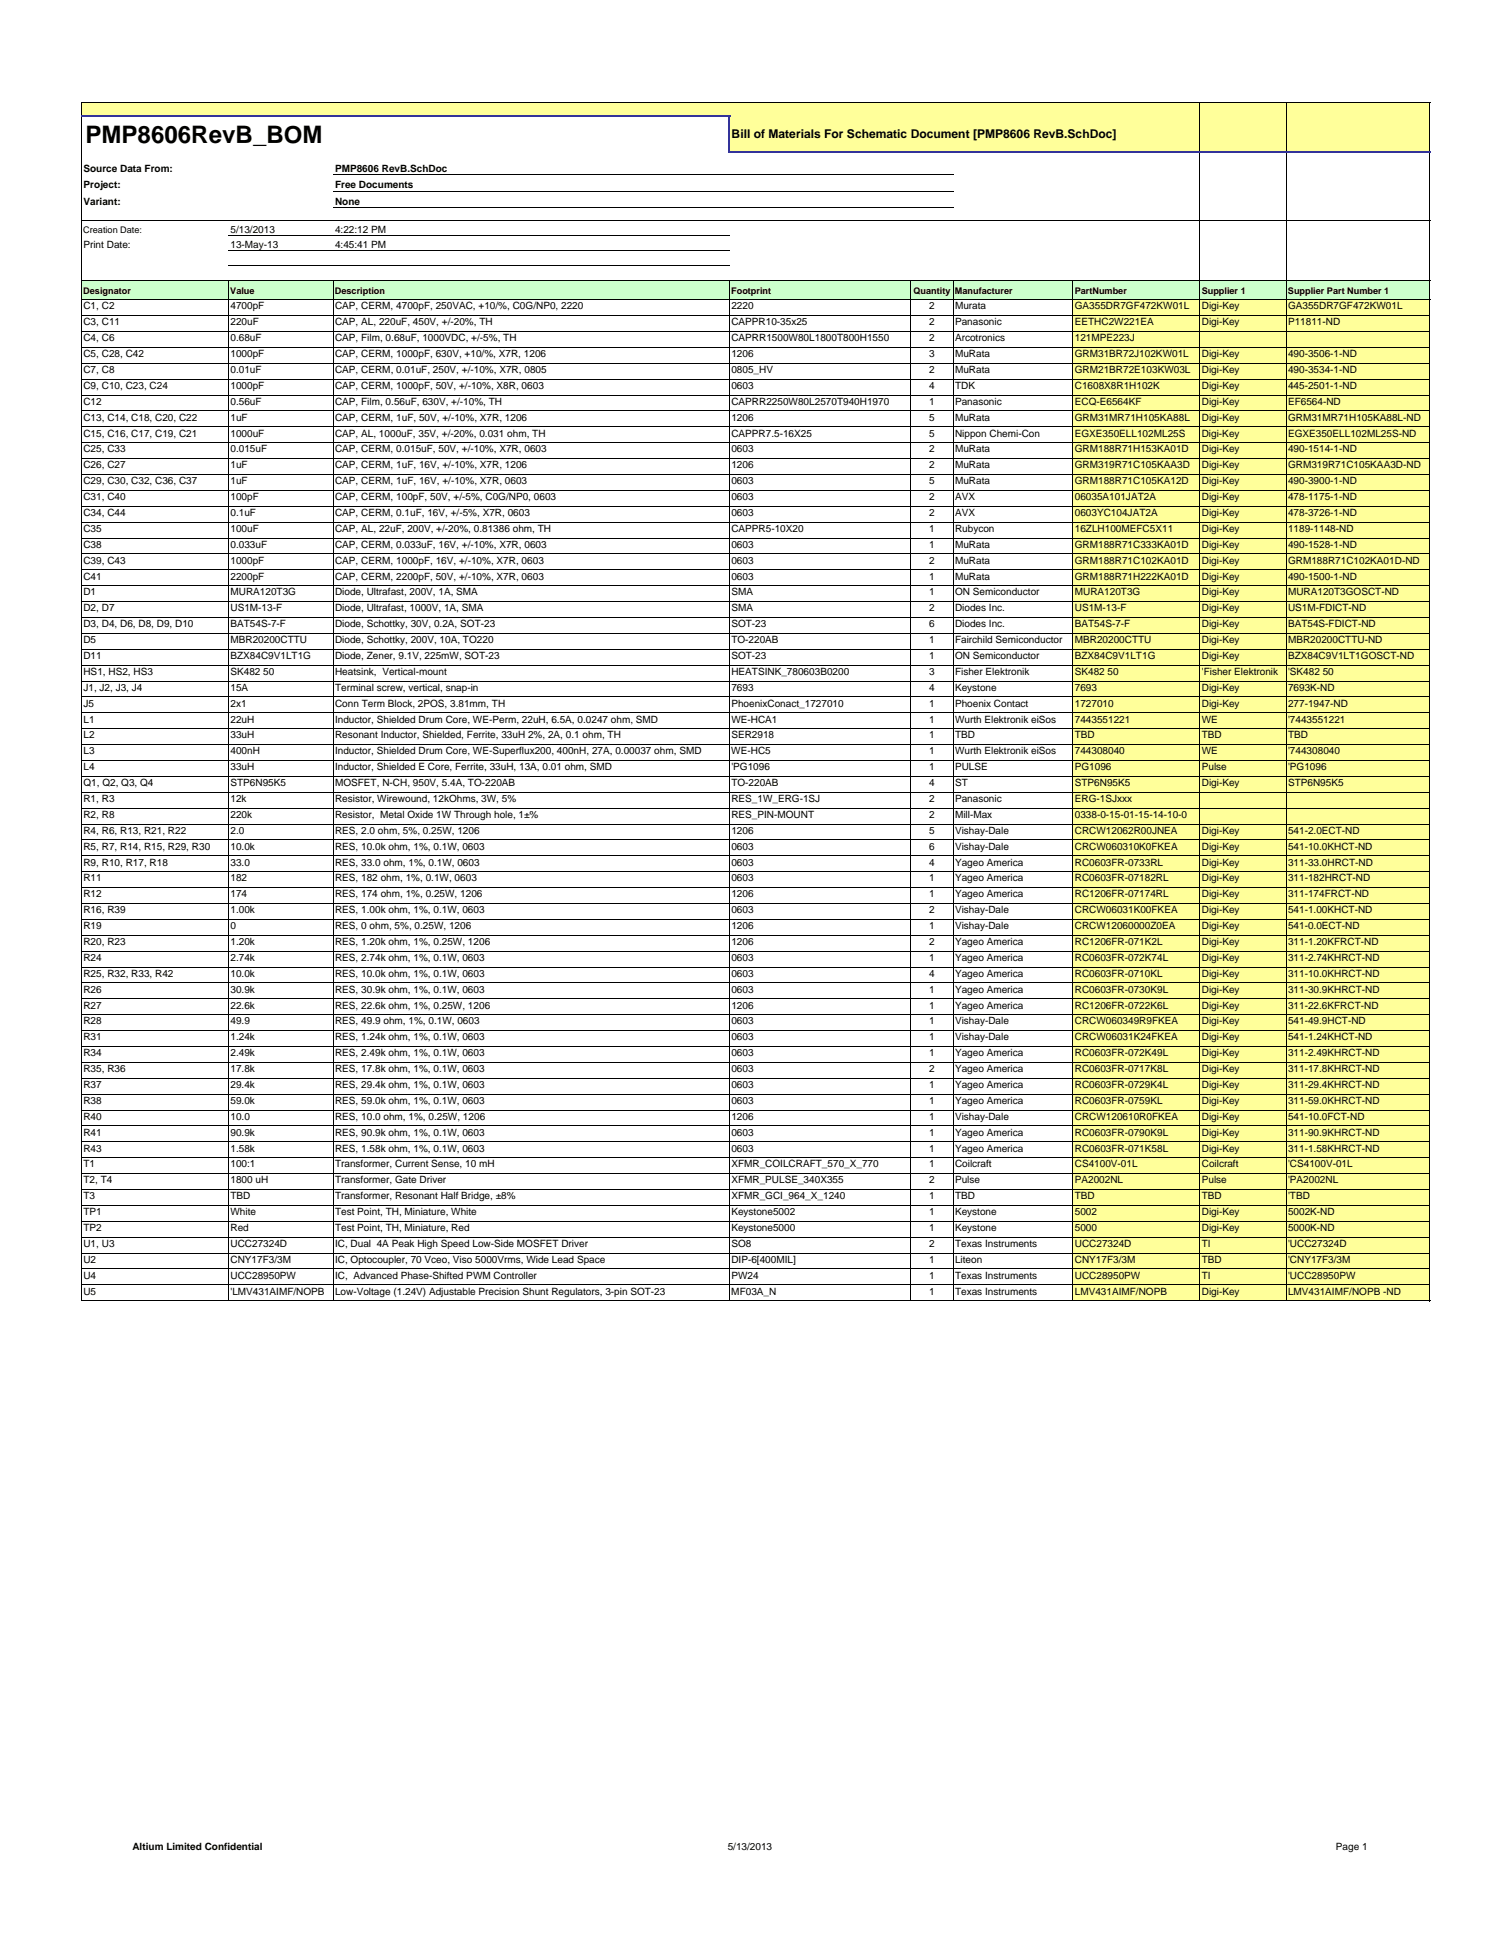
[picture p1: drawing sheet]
<svg xmlns="http://www.w3.org/2000/svg" width="216mm" height="279mm" viewBox="0 0 216 279" stroke-linecap="round" stroke-linejoin="round" font-family="sans-serif">
<defs><g id="words">
<text font-size="3.5" x="12.3" y="20.6">PMP8606RevB_BOM</text>
<text font-size="1.7" x="105.2" y="19.9">Bill of Materials For Schematic Document [PMP8606 RevB.SchDoc]</text>
<g font-size="1.4">
<text x="12" y="24.7">Source Data From:</text>
<text x="12" y="27.1">Project:</text>
<text x="12" y="29.5">Variant:</text>
<text x="48.2" y="24.7">PMP8606 RevB.SchDoc</text>
<text x="48.2" y="27.1">Free Documents</text>
<text x="48.2" y="29.5">None</text>
<text x="12" y="35.6">Print Date:</text>
<text x="33.1" y="35.6">13-May-13</text>
<text x="33.1" y="33.5">5/13/2013</text>
<text x="48.2" y="35.6">4:45:41 PM</text>
<text x="48.2" y="33.5">4:22:12 PM</text>
<text x="12" y="44.5">C1, C2</text>
<text x="12" y="46.8">C3, C11</text>
<text x="33.1" y="46.8">220uF</text>
<text x="33.1" y="44.5">4700pF</text>
<text x="48.2" y="46.8">CAP, AL, 220uF, 450V, +/-20%, TH</text>
<text x="48.2" y="44.5">CAP, CERM, 4700pF, 250VAC, +10/%, C0G/NP0, 2220</text>
<text x="105.2" y="44.5">2220</text>
<text x="105.2" y="46.8">CAPPR10-35x25</text>
<text x="133.6" y="44.5">2</text>
<text x="133.6" y="46.8">2</text>
<text x="137.4" y="44.5">Murata</text>
<text x="137.4" y="46.8">Panasonic</text>
<text x="154.6" y="46.8">EETHC2W221EA</text>
<text x="154.6" y="44.5">GA355DR7GF472KW01L</text>
<text x="172.9" y="44.5">Digi-Key</text>
<text x="172.9" y="46.8">Digi-Key</text>
<text x="185.3" y="44.5">GA355DR7GF472KW01L</text>
<text x="185.3" y="46.8">P11811-ND</text>
<text x="12" y="49.1">C4, C6</text>
<text x="12" y="51.4">C5, C28, C42</text>
<text x="12" y="53.7">C7, C8</text>
<text x="33.1" y="51.4">1000pF</text>
<text x="33.1" y="49.1">0.68uF</text>
<text x="33.1" y="53.7">0.01uF</text>
<text x="48.2" y="51.4">CAP, CERM, 1000pF, 630V, +10/%, X7R, 1206</text>
<text x="48.2" y="49.1">CAP, Film, 0.68uF, 1000VDC, +/-5%, TH</text>
<text x="48.2" y="53.7">CAP, CERM, 0.01uF, 250V, +/-10%, X7R, 0805</text>
<text x="105.2" y="51.4">1206</text>
<text x="105.2" y="53.7">0805_HV</text>
<text x="105.2" y="49.1">CAPRR1500W80L1800T800H1550</text>
<text x="133.6" y="49.1">2</text>
<text x="133.6" y="51.4">3</text>
<text x="133.6" y="53.7">2</text>
<text x="137.4" y="49.1">Arcotronics</text>
<text x="137.4" y="51.4">MuRata</text>
<text x="137.4" y="53.7">MuRata</text>
<text x="154.6" y="49.1">121MPE223J</text>
<text x="154.6" y="51.4">GRM31BR72J102KW01L</text>
<text x="154.6" y="53.7">GRM21BR72E103KW03L</text>
<text x="172.9" y="51.4">Digi-Key</text>
<text x="172.9" y="53.7">Digi-Key</text>
<text x="185.3" y="51.4">490-3506-1-ND</text>
<text x="185.3" y="53.7">490-3534-1-ND</text>
<text x="12" y="55.9">C9, C10, C23, C24</text>
<text x="12" y="58.2">C12</text>
<text x="33.1" y="55.9">1000pF</text>
<text x="33.1" y="58.2">0.56uF</text>
<text x="48.2" y="55.9">CAP, CERM, 1000pF, 50V, +/-10%, X8R, 0603</text>
<text x="48.2" y="58.2">CAP, Film, 0.56uF, 630V, +/-10%, TH</text>
<text x="105.2" y="55.9">0603</text>
<text x="105.2" y="58.2">CAPRR2250W80L2570T940H1970</text>
<text x="133.6" y="58.2">1</text>
<text x="133.6" y="55.9">4</text>
<text x="137.4" y="58.2">Panasonic</text>
<text x="137.4" y="55.9">TDK</text>
<text x="154.6" y="58.2">ECQ-E6564KF</text>
<text x="154.6" y="55.9">C1608X8R1H102K</text>
<text x="172.9" y="58.2">Digi-Key</text>
<text x="172.9" y="55.9">Digi-Key</text>
<text x="185.3" y="58.2">EF6564-ND</text>
<text x="185.3" y="55.9">445-2501-1-ND</text>
<text x="12" y="60.5">C13, C14, C18, C20, C22</text>
<text x="12" y="62.8">C15, C16, C17, C19, C21</text>
<text x="12" y="65.1">C25, C33</text>
<text x="33.1" y="60.5">1uF</text>
<text x="33.1" y="62.8">1000uF</text>
<text x="33.1" y="65.1">0.015uF</text>
<text x="48.2" y="62.8">CAP, AL, 1000uF, 35V, +/-20%, 0.031 ohm, TH</text>
<text x="48.2" y="60.5">CAP, CERM, 1uF, 50V, +/-10%, X7R, 1206</text>
<text x="48.2" y="65.1">CAP, CERM, 0.015uF, 50V, +/-10%, X7R, 0603</text>
<text x="105.2" y="62.8">CAPPR7.5-16X25</text>
<text x="105.2" y="65.1">0603</text>
<text x="105.2" y="60.5">1206</text>
<text x="133.6" y="62.8">5</text>
<text x="133.6" y="65.1">2</text>
<text x="133.6" y="60.5">5</text>
<text x="137.4" y="62.8">Nippon Chemi-Con</text>
<text x="137.4" y="65.1">MuRata</text>
<text x="137.4" y="60.5">MuRata</text>
<text x="154.6" y="62.8">EGXE350ELL102ML25S</text>
<text x="154.6" y="65.1">GRM188R71H153KA01D</text>
<text x="154.6" y="60.5">GRM31MR71H105KA88L</text>
<text x="172.9" y="62.8">Digi-Key</text>
<text x="172.9" y="65.1">Digi-Key</text>
<text x="172.9" y="60.5">Digi-Key</text>
<text x="185.3" y="65.1">490-1514-1-ND</text>
<text x="185.3" y="60.5">GRM31MR71H105KA88L-ND</text>
<text x="185.3" y="62.8">EGXE350ELL102ML25S-ND</text>
<text x="12" y="67.4">C26, C27</text>
<text x="12" y="69.7">C29, C30, C32, C36, C37</text>
<text x="12" y="71.9">C31, C40</text>
<text x="33.1" y="69.7">1uF</text>
<text x="33.1" y="67.4">1uF</text>
<text x="33.1" y="71.9">100pF</text>
<text x="48.2" y="69.7">CAP, CERM, 1uF, 16V, +/-10%, X7R, 0603</text>
<text x="48.2" y="71.9">CAP, CERM, 100pF, 50V, +/-5%, C0G/NP0, 0603</text>
<text x="48.2" y="67.4">CAP, CERM, 1uF, 16V, +/-10%, X7R, 1206</text>
<text x="105.2" y="69.7">0603</text>
<text x="105.2" y="71.9">0603</text>
<text x="105.2" y="67.4">1206</text>
<text x="133.6" y="69.7">5</text>
<text x="133.6" y="71.9">2</text>
<text x="133.6" y="67.4">2</text>
<text x="137.4" y="69.7">MuRata</text>
<text x="137.4" y="71.9">AVX</text>
<text x="137.4" y="67.4">MuRata</text>
<text x="154.6" y="69.7">GRM188R71C105KA12D</text>
<text x="154.6" y="67.4">GRM319R71C105KAA3D</text>
<text x="154.6" y="71.9">06035A101JAT2A</text>
<text x="172.9" y="69.7">Digi-Key</text>
<text x="172.9" y="67.4">Digi-Key</text>
<text x="172.9" y="71.9">Digi-Key</text>
<text x="185.3" y="69.7">490-3900-1-ND</text>
<text x="185.3" y="67.4">GRM319R71C105KAA3D-ND</text>
<text x="185.3" y="71.9">478-1175-1-ND</text>
<text x="12" y="74.2">C34, C44</text>
<text x="12" y="76.5">C35</text>
<text x="33.1" y="74.2">0.1uF</text>
<text x="33.1" y="76.5">100uF</text>
<text x="48.2" y="76.5">CAP, AL, 22uF, 200V, +/-20%, 0.81386 ohm, TH</text>
<text x="48.2" y="74.2">CAP, CERM, 0.1uF, 16V, +/-5%, X7R, 0603</text>
<text x="105.2" y="76.5">CAPPR5-10X20</text>
<text x="105.2" y="74.2">0603</text>
<text x="133.6" y="76.5">1</text>
<text x="133.6" y="74.2">2</text>
<text x="137.4" y="76.5">Rubycon</text>
<text x="137.4" y="74.2">AVX</text>
<text x="154.6" y="76.5">16ZLH100MEFC5X11</text>
<text x="154.6" y="74.2">0603YC104JAT2A</text>
<text x="172.9" y="76.5">Digi-Key</text>
<text x="172.9" y="74.2">Digi-Key</text>
<text x="185.3" y="76.5">1189-1148-ND</text>
<text x="185.3" y="74.2">478-3726-1-ND</text>
<text x="12" y="78.8">C38</text>
<text x="12" y="81.1">C39, C43</text>
<text x="12" y="83.4">C41</text>
<text x="33.1" y="81.1">1000pF</text>
<text x="33.1" y="78.8">0.033uF</text>
<text x="33.1" y="83.4">2200pF</text>
<text x="48.2" y="81.1">CAP, CERM, 1000pF, 16V, +/-10%, X7R, 0603</text>
<text x="48.2" y="83.4">CAP, CERM, 2200pF, 50V, +/-10%, X7R, 0603</text>
<text x="48.2" y="78.8">CAP, CERM, 0.033uF, 16V, +/-10%, X7R, 0603</text>
<text x="105.2" y="81.1">0603</text>
<text x="105.2" y="83.4">0603</text>
<text x="105.2" y="78.8">0603</text>
<text x="133.6" y="81.1">2</text>
<text x="133.6" y="83.4">1</text>
<text x="133.6" y="78.8">1</text>
<text x="137.4" y="81.1">MuRata</text>
<text x="137.4" y="83.4">MuRata</text>
<text x="137.4" y="78.8">MuRata</text>
<text x="154.6" y="81.1">GRM188R71C102KA01D</text>
<text x="154.6" y="83.4">GRM188R71H222KA01D</text>
<text x="154.6" y="78.8">GRM188R71C333KA01D</text>
<text x="172.9" y="81.1">Digi-Key</text>
<text x="172.9" y="83.4">Digi-Key</text>
<text x="172.9" y="78.8">Digi-Key</text>
<text x="185.3" y="81.1">GRM188R71C102KA01D-ND</text>
<text x="185.3" y="83.4">490-1500-1-ND</text>
<text x="185.3" y="78.8">490-1528-1-ND</text>
<text x="12" y="85.7">D1</text>
<text x="12" y="87.9">D2, D7</text>
<text x="33.1" y="85.7">MURA120T3G</text>
<text x="33.1" y="87.9">US1M-13-F</text>
<text x="48.2" y="85.7">Diode, Ultrafast, 200V, 1A, SMA</text>
<text x="48.2" y="87.9">Diode, Ultrafast, 1000V, 1A, SMA</text>
<text x="105.2" y="87.9">SMA</text>
<text x="105.2" y="85.7">SMA</text>
<text x="133.6" y="87.9">2</text>
<text x="133.6" y="85.7">1</text>
<text x="137.4" y="87.9">Diodes Inc.</text>
<text x="137.4" y="85.7">ON Semiconductor</text>
<text x="154.6" y="85.7">MURA120T3G</text>
<text x="154.6" y="87.9">US1M-13-F</text>
<text x="172.9" y="85.7">Digi-Key</text>
<text x="172.9" y="87.9">Digi-Key</text>
<text x="185.3" y="85.7">MURA120T3GOSCT-ND</text>
<text x="185.3" y="87.9">US1M-FDICT-ND</text>
<text x="12" y="90.2">D3, D4, D6, D8, D9, D10</text>
<text x="12" y="92.5">D5</text>
<text x="12" y="94.8">D11</text>
<text x="33.1" y="94.8">BZX84C9V1LT1G</text>
<text x="33.1" y="90.2">BAT54S-7-F</text>
<text x="33.1" y="92.5">MBR20200CTTU</text>
<text x="48.2" y="92.5">Diode, Schottky, 200V, 10A, TO220</text>
<text x="48.2" y="94.8">Diode, Zener, 9.1V, 225mW, SOT-23</text>
<text x="48.2" y="90.2">Diode, Schottky, 30V, 0.2A, SOT-23</text>
<text x="105.2" y="92.5">TO-220AB</text>
<text x="105.2" y="94.8">SOT-23</text>
<text x="105.2" y="90.2">SOT-23</text>
<text x="133.6" y="92.5">1</text>
<text x="133.6" y="94.8">1</text>
<text x="133.6" y="90.2">6</text>
<text x="137.4" y="92.5">Fairchild Semiconductor</text>
<text x="137.4" y="94.8">ON Semiconductor</text>
<text x="137.4" y="90.2">Diodes Inc.</text>
<text x="154.6" y="92.5">MBR20200CTTU</text>
<text x="154.6" y="94.8">BZX84C9V1LT1G</text>
<text x="154.6" y="90.2">BAT54S-7-F</text>
<text x="172.9" y="92.5">Digi-Key</text>
<text x="172.9" y="94.8">Digi-Key</text>
<text x="172.9" y="90.2">Digi-Key</text>
<text x="185.3" y="92.5">MBR20200CTTU-ND</text>
<text x="185.3" y="94.8">BZX84C9V1LT1GOSCT-ND</text>
<text x="185.3" y="90.2">BAT54S-FDICT-ND</text>
<text x="12" y="97.1">HS1, HS2, HS3</text>
<text x="12" y="99.4">J1, J2, J3, J4</text>
<text x="12" y="101.7">J5</text>
<text x="33.1" y="97.1">SK482 50</text>
<text x="33.1" y="101.7">2x1</text>
<text x="33.1" y="99.4">15A</text>
<text x="48.2" y="97.1">Heatsink, Vertical-mount</text>
<text x="48.2" y="101.7">Conn Term Block, 2POS, 3.81mm, TH</text>
<text x="48.2" y="99.4">Terminal screw, vertical, snap-in</text>
<text x="105.2" y="97.1">HEATSINK_780603B0200</text>
<text x="105.2" y="99.4">7693</text>
<text x="105.2" y="101.7">PhoenixConact_1727010</text>
<text x="133.6" y="97.1">3</text>
<text x="133.6" y="101.7">1</text>
<text x="133.6" y="99.4">4</text>
<text x="137.4" y="97.1">Fisher Elektronik</text>
<text x="137.4" y="101.7">Phoenix Contact</text>
<text x="137.4" y="99.4">Keystone</text>
<text x="154.6" y="97.1">SK482 50</text>
<text x="154.6" y="101.7">1727010</text>
<text x="154.6" y="99.4">7693</text>
<text x="172.9" y="97.1">'Fisher Elektronik</text>
<text x="172.9" y="101.7">Digi-Key</text>
<text x="172.9" y="99.4">Digi-Key</text>
<text x="185.3" y="97.1">'SK482 50</text>
<text x="185.3" y="101.7">277-1947-ND</text>
<text x="185.3" y="99.4">7693K-ND</text>
<text x="12" y="104">L1</text>
<text x="12" y="106.2">L2</text>
<text x="33.1" y="104">22uH</text>
<text x="33.1" y="106.2">33uH</text>
<text x="48.2" y="104">Inductor, Shielded Drum Core, WE-Perm, 22uH, 6.5A, 0.0247 ohm, SMD</text>
<text x="48.2" y="106.2">Resonant Inductor, Shielded, Ferrite, 33uH 2%, 2A, 0.1 ohm, TH</text>
<text x="105.2" y="104">WE-HCA1</text>
<text x="105.2" y="106.2">SER2918</text>
<text x="133.6" y="106.2">1</text>
<text x="133.6" y="104">1</text>
<text x="137.4" y="106.2">TBD</text>
<text x="137.4" y="104">Wurth Elektronik eiSos</text>
<text x="154.6" y="104">7443551221</text>
<text x="154.6" y="106.2">TBD</text>
<text x="172.9" y="104">WE</text>
<text x="172.9" y="106.2">TBD</text>
<text x="185.3" y="104">'7443551221</text>
<text x="185.3" y="106.2">TBD</text>
<text x="12" y="108.5">L3</text>
<text x="12" y="110.8">L4</text>
<text x="12" y="113.1">Q1, Q2, Q3, Q4</text>
<text x="33.1" y="108.5">400nH</text>
<text x="33.1" y="110.8">33uH</text>
<text x="33.1" y="113.1">STP6N95K5</text>
<text x="48.2" y="108.5">Inductor, Shielded Drum Core, WE-Superflux200, 400nH, 27A, 0.00037 ohm, SMD</text>
<text x="48.2" y="110.8">Inductor, Shielded E Core, Ferrite, 33uH, 13A, 0.01 ohm, SMD</text>
<text x="48.2" y="113.1">MOSFET, N-CH, 950V, 5.4A, TO-220AB</text>
<text x="105.2" y="108.5">WE-HC5</text>
<text x="105.2" y="110.8">'PG1096</text>
<text x="105.2" y="113.1">TO-220AB</text>
<text x="133.6" y="108.5">1</text>
<text x="133.6" y="110.8">1</text>
<text x="133.6" y="113.1">4</text>
<text x="137.4" y="108.5">Wurth Elektronik eiSos</text>
<text x="137.4" y="110.8">PULSE</text>
<text x="137.4" y="113.1">ST</text>
<text x="154.6" y="108.5">744308040</text>
<text x="154.6" y="110.8">PG1096</text>
<text x="154.6" y="113.1">STP6N95K5</text>
<text x="172.9" y="108.5">WE</text>
<text x="172.9" y="110.8">Pulse</text>
<text x="172.9" y="113.1">Digi-Key</text>
<text x="185.3" y="108.5">'744308040</text>
<text x="185.3" y="110.8">'PG1096</text>
<text x="185.3" y="113.1">STP6N95K5</text>
<text x="12" y="115.4">R1, R3</text>
<text x="12" y="117.7">R2, R8</text>
<text x="12" y="120">R4, R6, R13, R21, R22</text>
<text x="33.1" y="120">2.0</text>
<text x="33.1" y="115.4">12k</text>
<text x="33.1" y="117.7">220k</text>
<text x="48.2" y="120">RES, 2.0 ohm, 5%, 0.25W, 1206</text>
<text x="48.2" y="117.7">Resistor, Metal Oxide 1W Through hole, 1±%</text>
<text x="48.2" y="115.4">Resistor, Wirewound, 12kOhms, 3W, 5%</text>
<text x="105.2" y="117.7">RES_PIN-MOUNT</text>
<text x="105.2" y="115.4">RES_1W_ERG-1SJ</text>
<text x="105.2" y="120">1206</text>
<text x="133.6" y="117.7">2</text>
<text x="133.6" y="115.4">2</text>
<text x="133.6" y="120">5</text>
<text x="137.4" y="117.7">Mill-Max</text>
<text x="137.4" y="115.4">Panasonic</text>
<text x="137.4" y="120">Vishay-Dale</text>
<text x="154.6" y="115.4">ERG-1SJxxx</text>
<text x="154.6" y="120">CRCW12062R00JNEA</text>
<text x="154.6" y="117.7">0338-0-15-01-15-14-10-0</text>
<text x="172.9" y="120">Digi-Key</text>
<text x="185.3" y="120">541-2.0ECT-ND</text>
<text x="12" y="122.2">R5, R7, R14, R15, R29, R30</text>
<text x="12" y="124.5">R9, R10, R17, R18</text>
<text x="33.1" y="122.2">10.0k</text>
<text x="33.1" y="124.5">33.0</text>
<text x="48.2" y="122.2">RES, 10.0k ohm, 1%, 0.1W, 0603</text>
<text x="48.2" y="124.5">RES, 33.0 ohm, 1%, 0.1W, 0603</text>
<text x="105.2" y="122.2">0603</text>
<text x="105.2" y="124.5">0603</text>
<text x="133.6" y="122.2">6</text>
<text x="133.6" y="124.5">4</text>
<text x="137.4" y="122.2">Vishay-Dale</text>
<text x="137.4" y="124.5">Yageo America</text>
<text x="154.6" y="122.2">CRCW060310K0FKEA</text>
<text x="154.6" y="124.5">RC0603FR-0733RL</text>
<text x="172.9" y="124.5">Digi-Key</text>
<text x="172.9" y="122.2">Digi-Key</text>
<text x="185.3" y="124.5">311-33.0HRCT-ND</text>
<text x="185.3" y="122.2">541-10.0KHCT-ND</text>
<text x="12" y="126.8">R11</text>
<text x="12" y="129.1">R12</text>
<text x="12" y="131.4">R16, R39</text>
<text x="33.1" y="131.4">1.00k</text>
<text x="33.1" y="126.8">182</text>
<text x="33.1" y="129.1">174</text>
<text x="48.2" y="126.8">RES, 182 ohm, 1%, 0.1W, 0603</text>
<text x="48.2" y="129.1">RES, 174 ohm, 1%, 0.25W, 1206</text>
<text x="48.2" y="131.4">RES, 1.00k ohm, 1%, 0.1W, 0603</text>
<text x="105.2" y="129.1">1206</text>
<text x="105.2" y="126.8">0603</text>
<text x="105.2" y="131.4">0603</text>
<text x="133.6" y="129.1">1</text>
<text x="133.6" y="126.8">1</text>
<text x="133.6" y="131.4">2</text>
<text x="137.4" y="129.1">Yageo America</text>
<text x="137.4" y="126.8">Yageo America</text>
<text x="137.4" y="131.4">Vishay-Dale</text>
<text x="154.6" y="129.1">RC1206FR-07174RL</text>
<text x="154.6" y="126.8">RC0603FR-07182RL</text>
<text x="154.6" y="131.4">CRCW06031K00FKEA</text>
<text x="172.9" y="129.1">Digi-Key</text>
<text x="172.9" y="126.8">Digi-Key</text>
<text x="172.9" y="131.4">Digi-Key</text>
<text x="185.3" y="129.1">311-174FRCT-ND</text>
<text x="185.3" y="126.8">311-182HRCT-ND</text>
<text x="185.3" y="131.4">541-1.00KHCT-ND</text>
<text x="12" y="133.7">R19</text>
<text x="12" y="136">R20, R23</text>
<text x="33.1" y="136">1.20k</text>
<text x="33.1" y="133.7">0</text>
<text x="48.2" y="136">RES, 1.20k ohm, 1%, 0.25W, 1206</text>
<text x="48.2" y="133.7">RES, 0 ohm, 5%, 0.25W, 1206</text>
<text x="105.2" y="136">1206</text>
<text x="105.2" y="133.7">1206</text>
<text x="133.6" y="136">2</text>
<text x="133.6" y="133.7">1</text>
<text x="137.4" y="136">Yageo America</text>
<text x="137.4" y="133.7">Vishay-Dale</text>
<text x="154.6" y="136">RC1206FR-071K2L</text>
<text x="154.6" y="133.7">CRCW12060000Z0EA</text>
<text x="172.9" y="136">Digi-Key</text>
<text x="172.9" y="133.7">Digi-Key</text>
<text x="185.3" y="136">311-1.20KFRCT-ND</text>
<text x="185.3" y="133.7">541-0.0ECT-ND</text>
<text x="12" y="138.2">R24</text>
<text x="12" y="140.5">R25, R32, R33, R42</text>
<text x="12" y="142.8">R26</text>
<text x="33.1" y="140.5">10.0k</text>
<text x="33.1" y="138.2">2.74k</text>
<text x="33.1" y="142.8">30.9k</text>
<text x="48.2" y="140.5">RES, 10.0k ohm, 1%, 0.1W, 0603</text>
<text x="48.2" y="138.2">RES, 2.74k ohm, 1%, 0.1W, 0603</text>
<text x="48.2" y="142.8">RES, 30.9k ohm, 1%, 0.1W, 0603</text>
<text x="105.2" y="140.5">0603</text>
<text x="105.2" y="138.2">0603</text>
<text x="105.2" y="142.8">0603</text>
<text x="133.6" y="140.5">4</text>
<text x="133.6" y="138.2">1</text>
<text x="133.6" y="142.8">1</text>
<text x="137.4" y="140.5">Yageo America</text>
<text x="137.4" y="138.2">Yageo America</text>
<text x="137.4" y="142.8">Yageo America</text>
<text x="154.6" y="140.5">RC0603FR-0710KL</text>
<text x="154.6" y="138.2">RC0603FR-072K74L</text>
<text x="154.6" y="142.8">RC0603FR-0730K9L</text>
<text x="172.9" y="140.5">Digi-Key</text>
<text x="172.9" y="138.2">Digi-Key</text>
<text x="172.9" y="142.8">Digi-Key</text>
<text x="185.3" y="140.5">311-10.0KHRCT-ND</text>
<text x="185.3" y="138.2">311-2.74KHRCT-ND</text>
<text x="185.3" y="142.8">311-30.9KHRCT-ND</text>
<text x="12" y="145.1">R27</text>
<text x="12" y="147.4">R28</text>
<text x="12" y="149.7">R31</text>
<text x="33.1" y="145.1">22.6k</text>
<text x="33.1" y="147.4">49.9</text>
<text x="33.1" y="149.7">1.24k</text>
<text x="48.2" y="145.1">RES, 22.6k ohm, 1%, 0.25W, 1206</text>
<text x="48.2" y="147.4">RES, 49.9 ohm, 1%, 0.1W, 0603</text>
<text x="48.2" y="149.7">RES, 1.24k ohm, 1%, 0.1W, 0603</text>
<text x="105.2" y="145.1">1206</text>
<text x="105.2" y="149.7">0603</text>
<text x="105.2" y="147.4">0603</text>
<text x="133.6" y="145.1">1</text>
<text x="133.6" y="149.7">1</text>
<text x="133.6" y="147.4">1</text>
<text x="137.4" y="145.1">Yageo America</text>
<text x="137.4" y="149.7">Vishay-Dale</text>
<text x="137.4" y="147.4">Vishay-Dale</text>
<text x="154.6" y="145.1">RC1206FR-0722K6L</text>
<text x="154.6" y="149.7">CRCW06031K24FKEA</text>
<text x="154.6" y="147.4">CRCW060349R9FKEA</text>
<text x="172.9" y="145.1">Digi-Key</text>
<text x="172.9" y="147.4">Digi-Key</text>
<text x="172.9" y="149.7">Digi-Key</text>
<text x="185.3" y="145.1">311-22.6KFRCT-ND</text>
<text x="185.3" y="147.4">541-49.9HCT-ND</text>
<text x="185.3" y="149.7">541-1.24KHCT-ND</text>
<text x="12" y="152">R34</text>
<text x="12" y="154.2">R35, R36</text>
<text x="33.1" y="154.2">17.8k</text>
<text x="33.1" y="152">2.49k</text>
<text x="48.2" y="154.2">RES, 17.8k ohm, 1%, 0.1W, 0603</text>
<text x="48.2" y="152">RES, 2.49k ohm, 1%, 0.1W, 0603</text>
<text x="105.2" y="154.2">0603</text>
<text x="105.2" y="152">0603</text>
<text x="133.6" y="154.2">2</text>
<text x="133.6" y="152">1</text>
<text x="137.4" y="154.2">Yageo America</text>
<text x="137.4" y="152">Yageo America</text>
<text x="154.6" y="154.2">RC0603FR-0717K8L</text>
<text x="154.6" y="152">RC0603FR-072K49L</text>
<text x="172.9" y="154.2">Digi-Key</text>
<text x="172.9" y="152">Digi-Key</text>
<text x="185.3" y="154.2">311-17.8KHRCT-ND</text>
<text x="185.3" y="152">311-2.49KHRCT-ND</text>
<text x="12" y="156.5">R37</text>
<text x="12" y="158.8">R38</text>
<text x="12" y="161.1">R40</text>
<text x="33.1" y="156.5">29.4k</text>
<text x="33.1" y="158.8">59.0k</text>
<text x="33.1" y="161.1">10.0</text>
<text x="48.2" y="156.5">RES, 29.4k ohm, 1%, 0.1W, 0603</text>
<text x="48.2" y="158.8">RES, 59.0k ohm, 1%, 0.1W, 0603</text>
<text x="48.2" y="161.1">RES, 10.0 ohm, 1%, 0.25W, 1206</text>
<text x="105.2" y="161.1">1206</text>
<text x="105.2" y="156.5">0603</text>
<text x="105.2" y="158.8">0603</text>
<text x="133.6" y="161.1">1</text>
<text x="133.6" y="156.5">1</text>
<text x="133.6" y="158.8">1</text>
<text x="137.4" y="161.1">Vishay-Dale</text>
<text x="137.4" y="156.5">Yageo America</text>
<text x="137.4" y="158.8">Yageo America</text>
<text x="154.6" y="161.1">CRCW120610R0FKEA</text>
<text x="154.6" y="156.5">RC0603FR-0729K4L</text>
<text x="154.6" y="158.8">RC0603FR-0759KL</text>
<text x="172.9" y="156.5">Digi-Key</text>
<text x="172.9" y="161.1">Digi-Key</text>
<text x="172.9" y="158.8">Digi-Key</text>
<text x="185.3" y="156.5">311-29.4KHRCT-ND</text>
<text x="185.3" y="161.1">541-10.0FCT-ND</text>
<text x="185.3" y="158.8">311-59.0KHRCT-ND</text>
<text x="12" y="163.4">R41</text>
<text x="12" y="165.7">R43</text>
<text x="12" y="168">T1</text>
<text x="33.1" y="163.4">90.9k</text>
<text x="33.1" y="165.7">1.58k</text>
<text x="33.1" y="168">100:1</text>
<text x="48.2" y="163.4">RES, 90.9k ohm, 1%, 0.1W, 0603</text>
<text x="48.2" y="165.7">RES, 1.58k ohm, 1%, 0.1W, 0603</text>
<text x="48.2" y="168">Transformer, Current Sense, 10 mH</text>
<text x="105.2" y="168">XFMR_COILCRAFT_570_X_770</text>
<text x="105.2" y="163.4">0603</text>
<text x="105.2" y="165.7">0603</text>
<text x="133.6" y="168">1</text>
<text x="133.6" y="163.4">1</text>
<text x="133.6" y="165.7">1</text>
<text x="137.4" y="168">Coilcraft</text>
<text x="137.4" y="163.4">Yageo America</text>
<text x="137.4" y="165.7">Yageo America</text>
<text x="154.6" y="168">CS4100V-01L</text>
<text x="154.6" y="163.4">RC0603FR-0790K9L</text>
<text x="154.6" y="165.7">RC0603FR-071K58L</text>
<text x="172.9" y="168">Coilcraft</text>
<text x="172.9" y="163.4">Digi-Key</text>
<text x="172.9" y="165.7">Digi-Key</text>
<text x="185.3" y="163.4">311-90.9KHRCT-ND</text>
<text x="185.3" y="165.7">311-1.58KHRCT-ND</text>
<text x="185.3" y="168">'CS4100V-01L</text>
<text x="12" y="170.2">T2, T4</text>
<text x="12" y="172.5">T3</text>
<text x="33.1" y="172.5">TBD</text>
<text x="33.1" y="170.2">1800 uH</text>
<text x="48.2" y="170.2">Transformer, Gate Driver</text>
<text x="48.2" y="172.5">Transformer, Resonant Half Bridge, ±8%</text>
<text x="105.2" y="172.5">XFMR_GCI_964_X_1240</text>
<text x="105.2" y="170.2">XFMR_PULSE_340X355</text>
<text x="133.6" y="172.5">1</text>
<text x="133.6" y="170.2">2</text>
<text x="137.4" y="172.5">TBD</text>
<text x="137.4" y="170.2">Pulse</text>
<text x="154.6" y="170.2">PA2002NL</text>
<text x="154.6" y="172.5">TBD</text>
<text x="172.9" y="170.2">Pulse</text>
<text x="172.9" y="172.5">TBD</text>
<text x="185.3" y="170.2">'PA2002NL</text>
<text x="185.3" y="172.5">'TBD</text>
<text x="12" y="174.8">TP1</text>
<text x="12" y="177.1">TP2</text>
<text x="12" y="179.4">U1, U3</text>
<text x="33.1" y="179.4">UCC27324D</text>
<text x="33.1" y="174.8">White</text>
<text x="33.1" y="177.1">Red</text>
<text x="48.2" y="179.4">IC, Dual 4A Peak High Speed Low-Side MOSFET Driver</text>
<text x="48.2" y="177.1">Test Point, TH, Miniature, Red</text>
<text x="48.2" y="174.8">Test Point, TH, Miniature, White</text>
<text x="105.2" y="179.4">SO8</text>
<text x="105.2" y="177.1">Keystone5000</text>
<text x="105.2" y="174.8">Keystone5002</text>
<text x="133.6" y="179.4">2</text>
<text x="133.6" y="177.1">1</text>
<text x="133.6" y="174.8">1</text>
<text x="137.4" y="179.4">Texas Instruments</text>
<text x="137.4" y="177.1">Keystone</text>
<text x="137.4" y="174.8">Keystone</text>
<text x="154.6" y="179.4">UCC27324D</text>
<text x="154.6" y="177.1">5000</text>
<text x="154.6" y="174.8">5002</text>
<text x="172.9" y="179.4">TI</text>
<text x="172.9" y="177.1">Digi-Key</text>
<text x="172.9" y="174.8">Digi-Key</text>
<text x="185.3" y="179.4">'UCC27324D</text>
<text x="185.3" y="177.1">5000K-ND</text>
<text x="185.3" y="174.8">5002K-ND</text>
<text x="12" y="181.7">U2</text>
<text x="12" y="184">U4</text>
<text x="33.1" y="181.7">CNY17F3/3M</text>
<text x="33.1" y="184">UCC28950PW</text>
<text x="48.2" y="184">IC, Advanced Phase-Shifted PWM Controller</text>
<text x="48.2" y="181.7">IC, Optocoupler, 70 Vceo, Viso 5000Vrms, Wide Lead Space</text>
<text x="105.2" y="184">PW24</text>
<text x="105.2" y="181.7">DIP-6[400MIL]</text>
<text x="133.6" y="181.7">1</text>
<text x="133.6" y="184">1</text>
<text x="137.4" y="181.7">Liteon</text>
<text x="137.4" y="184">Texas Instruments</text>
<text x="154.6" y="181.7">CNY17F3/3M</text>
<text x="154.6" y="184">UCC28950PW</text>
<text x="172.9" y="181.7">TBD</text>
<text x="172.9" y="184">TI</text>
<text x="185.3" y="181.7">'CNY17F3/3M</text>
<text x="185.3" y="184">'UCC28950PW</text>
<text x="12" y="186.2">U5</text>
<text x="33.1" y="186.2">'LMV431AIMF/NOPB</text>
<text x="48.2" y="186.2">Low-Voltage (1.24V) Adjustable Precision Shunt Regulators, 3-pin SOT-23</text>
<text x="105.2" y="186.2">MF03A_N</text>
<text x="133.6" y="186.2">1</text>
<text x="137.4" y="186.2">Texas Instruments</text>
<text x="154.6" y="186.2">LMV431AIMF/NOPB</text>
<text x="172.9" y="186.2">Digi-Key</text>
<text x="185.3" y="186.2">LMV431AIMF/NOPB -ND</text>
<text x="19" y="266.2">Altium Limited Confidential</text>
<text x="104.7" y="266.1">5/13/2013</text>
<text x="192.2" y="266.1">Page 1</text>
</g>
<g font-size="1.3">
<text x="12" y="33.5">Creation Date:</text>
<text x="12" y="42.2">Designator</text>
<text x="33.1" y="42.2">Value</text>
<text x="48.2" y="42.2">Description</text>
<text x="105.2" y="42.2">Footprint</text>
<text x="131.4" y="42.2">Quantity Manufacturer</text>
<text x="154.6" y="42.2">PartNumber</text>
<text x="172.8" y="42.2">Supplier 1</text>
<text x="185.3" y="42.2">Supplier Part Number 1</text>
</g>
</g></defs>
<g fill="#ffff9a">
<path d="M11.7 14.8h194v1.9h-194z"/>
<path d="M104.9 16.7h100.8v5.2h-100.8z"/>
</g>
<path d="M11.7 40.4h194v2.7h-194z" fill="#cfc"/>
<g fill="#ffff9a">
<path d="M154.3 43.1h51.4v2.3h-51.4z"/>
<path d="M154.3 45.4h51.4v2.3h-51.4z"/>
<path d="M154.3 47.7h51.4v2.3h-51.4z"/>
<path d="M154.3 50h51.4v2.3h-51.4z"/>
<path d="M154.3 52.3h51.4v2.3h-51.4z"/>
<path d="M154.3 54.5h51.4v2.4h-51.4z"/>
<path d="M154.3 56.8h51.4v2.3h-51.4z"/>
<path d="M154.3 59.1h51.4v2.3h-51.4z"/>
<path d="M154.3 61.4h51.4v2.3h-51.4z"/>
<path d="M154.3 63.7h51.4v2.3h-51.4z"/>
<path d="M154.3 66h51.4v2.3h-51.4z"/>
<path d="M154.3 68.3h51.4v2.3h-51.4z"/>
<path d="M154.3 70.5h51.4v2.4h-51.4z"/>
<path d="M154.3 72.8h51.4v2.3h-51.4z"/>
<path d="M154.3 75.1h51.4v2.3h-51.4z"/>
<path d="M154.3 77.4h51.4v2.3h-51.4z"/>
<path d="M154.3 79.7h51.4v2.3h-51.4z"/>
<path d="M154.3 82h51.4v2.3h-51.4z"/>
<path d="M154.3 84.3h51.4v2.3h-51.4z"/>
<path d="M154.3 86.6h51.4v2.3h-51.4z"/>
<path d="M154.3 88.8h51.4v2.3h-51.4z"/>
<path d="M154.3 91.1h51.4v2.3h-51.4z"/>
<path d="M154.3 93.4h51.4v2.3h-51.4z"/>
<path d="M154.3 95.7h51.4v2.3h-51.4z"/>
<path d="M154.3 98h51.4v2.3h-51.4z"/>
<path d="M154.3 100.3h51.4v2.3h-51.4z"/>
<path d="M154.3 102.6h51.4v2.3h-51.4z"/>
<path d="M154.3 104.8h51.4v2.3h-51.4z"/>
<path d="M154.3 107.1h51.4v2.3h-51.4z"/>
<path d="M154.3 109.4h51.4v2.3h-51.4z"/>
<path d="M154.3 111.7h51.4v2.3h-51.4z"/>
<path d="M154.3 114h51.4v2.3h-51.4z"/>
<path d="M154.3 116.3h51.4v2.3h-51.4z"/>
<path d="M154.3 118.6h51.4v2.3h-51.4z"/>
<path d="M154.3 120.8h51.4v2.3h-51.4z"/>
<path d="M154.3 123.1h51.4v2.3h-51.4z"/>
<path d="M154.3 125.4h51.4v2.3h-51.4z"/>
<path d="M154.3 127.7h51.4v2.3h-51.4z"/>
<path d="M154.3 130h51.4v2.3h-51.4z"/>
<path d="M154.3 132.3h51.4v2.3h-51.4z"/>
<path d="M154.3 134.6h51.4v2.3h-51.4z"/>
<path d="M154.3 136.8h51.4v2.3h-51.4z"/>
<path d="M154.3 139.1h51.4v2.3h-51.4z"/>
<path d="M154.3 141.4h51.4v2.3h-51.4z"/>
<path d="M154.3 143.7h51.4v2.3h-51.4z"/>
<path d="M154.3 146h51.4v2.3h-51.4z"/>
<path d="M154.3 148.3h51.4v2.3h-51.4z"/>
<path d="M154.3 150.6h51.4v2.3h-51.4z"/>
<path d="M154.3 152.8h51.4v2.4h-51.4z"/>
<path d="M154.3 155.1h51.4v2.3h-51.4z"/>
<path d="M154.3 157.4h51.4v2.3h-51.4z"/>
<path d="M154.3 159.7h51.4v2.3h-51.4z"/>
<path d="M154.3 162h51.4v2.3h-51.4z"/>
<path d="M154.3 164.3h51.4v2.3h-51.4z"/>
<path d="M154.3 166.6h51.4v2.3h-51.4z"/>
<path d="M154.3 168.8h51.4v2.4h-51.4z"/>
<path d="M154.3 171.1h51.4v2.3h-51.4z"/>
<path d="M154.3 173.4h51.4v2.3h-51.4z"/>
<path d="M154.3 175.7h51.4v2.3h-51.4z"/>
<path d="M154.3 178h51.4v2.3h-51.4z"/>
<path d="M154.3 180.3h51.4v2.3h-51.4z"/>
<path d="M154.3 182.6h51.4v2.3h-51.4z"/>
<path d="M154.3 184.8h51.4v2.4h-51.4z"/>
</g>
<path d="M11.7 14.7h.1v1.8h-.1z" fill="#000"/>
<g fill="none" stroke="#000" stroke-width=".14">
<path d="M11.7 16.8v170.4M11.8 14.8h193.9M172.6 14.8v7M185 14.8v7M205.7 14.8v7M11.8 31.7h193.9M32.9 33.9h72M32.9 36h72M32.9 38.2h72M47.9 25.1h89.2M47.9 27.5h89.2M47.9 29.9h89.2"/>
<path d="M172.6 22v165.1M185 22v165.1M205.7 22v165.2M11.8 40.4h193.9M11.8 43.1h193.9M11.8 45.4h193.8M11.8 47.7h193.8M11.8 50h193.8M11.8 52.3h193.8M11.8 54.6h193.8M11.8 56.8h193.8M11.8 59.1h193.8"/>
<path d="M32.9 40.5v146.6M47.9 40.5v146.6M104.9 40.5v146.6M130.9 40.5v146.6M137.1 40.5v146.6M154.3 40.5v146.6M11.8 61.4h193.8M11.8 63.7h193.8M11.8 66h193.8M11.8 68.3h193.8M11.8 70.6h193.8M11.8 72.8h193.8"/>
<path d="M11.8 75.1h193.8M11.8 77.4h193.8M11.8 79.7h193.8M11.8 82h193.8M11.8 84.3h193.8M11.8 86.6h193.8M11.8 88.8h193.8M11.8 91.1h193.8M11.8 93.4h193.8M11.8 95.7h193.8M11.8 98h193.8M11.8 100.3h193.8"/>
<path d="M11.8 102.6h193.8M11.8 104.8h193.8M11.8 107.1h193.8M11.8 109.4h193.8M11.8 111.7h193.8M11.8 114h193.8M11.8 116.3h193.8M11.8 118.6h193.8M11.8 120.9h193.8M11.8 123.1h193.8M11.8 125.4h193.8M11.8 127.7h193.8"/>
<path d="M11.8 130h193.8M11.8 132.3h193.8M11.8 134.6h193.8M11.8 136.9h193.8M11.8 139.1h193.8M11.8 141.4h193.8M11.8 143.7h193.8M11.8 146h193.8M11.8 148.3h193.8M11.8 150.6h193.8M11.8 152.9h193.8M11.8 155.1h193.8"/>
<path d="M11.8 157.4h193.8M11.8 159.7h193.8M11.8 162h193.8M11.8 164.3h193.8M11.8 166.6h193.8M11.8 168.9h193.8M11.8 171.1h193.8M11.8 173.4h193.8M11.8 175.7h193.8M11.8 178h193.8M11.8 180.3h193.8M11.8 182.6h193.8"/>
<path d="M11.8 184.9h193.8M11.8 187.1h193.9"/>
</g>
<path d="M11.7 16.7h93.4M104.9 16.8v5.2M105.1 21.9h100.6" fill="none" stroke="#33339a" stroke-width=".25"/>
<use href="#words"/>
</svg>
